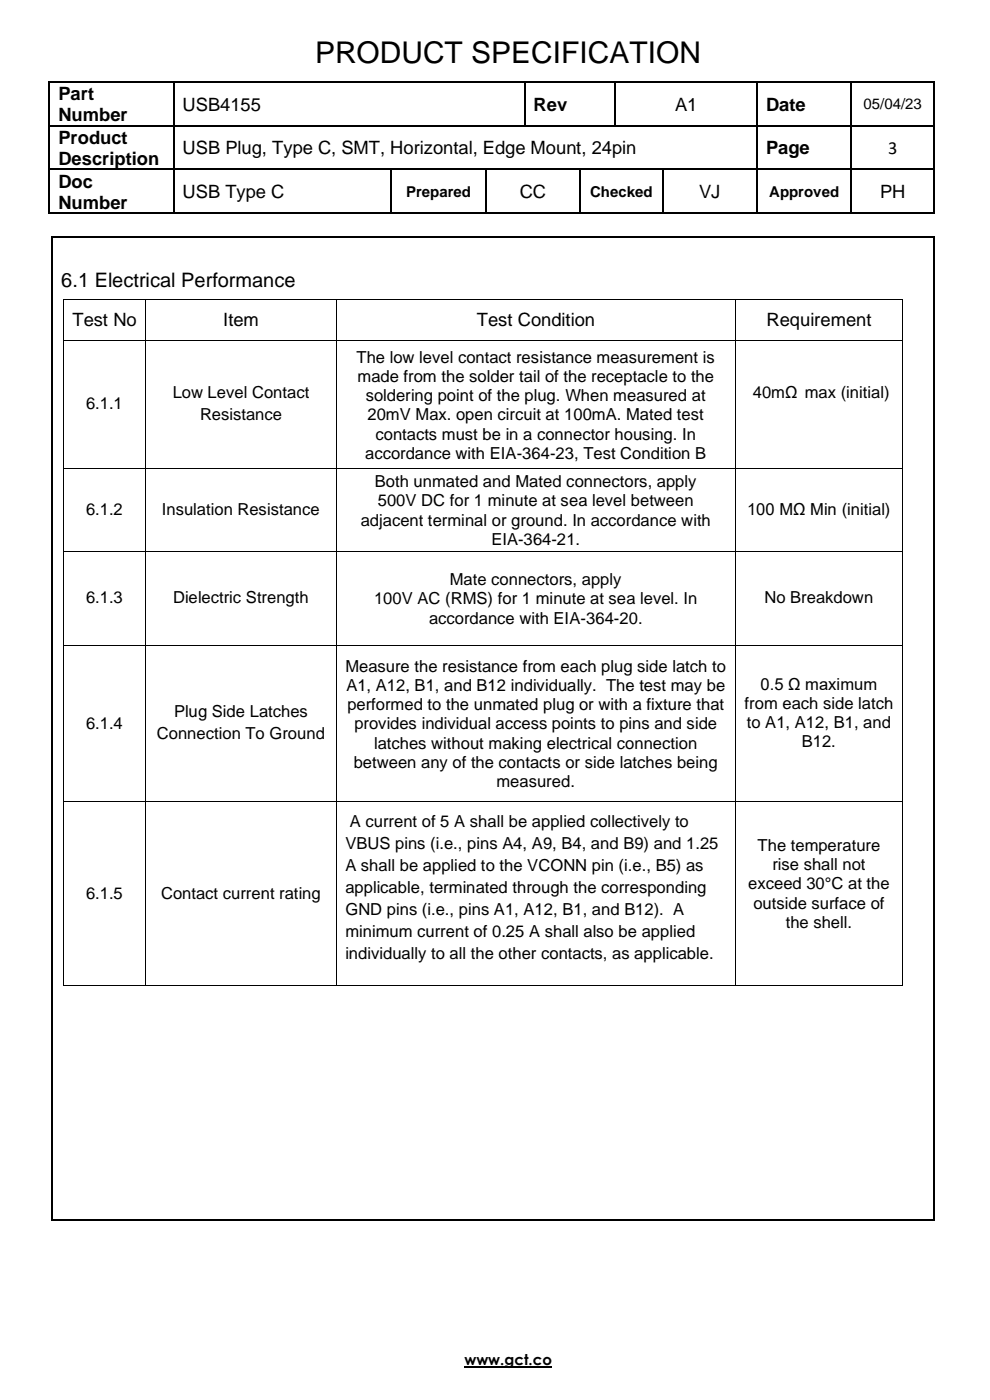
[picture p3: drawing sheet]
<svg xmlns="http://www.w3.org/2000/svg" width="210mm" height="297mm" viewBox="0 0 210 297" stroke-linecap="round" stroke-linejoin="round" font-family="sans-serif">
<defs><g id="words">
<text font-size="6.3" x="66.8" y="13.4">PRODUCT SPECIFICATION</text>
<text font-size="4.2" x="13" y="60.8">6.1 Electrical Performance</text>
<g font-size="3.9">
<text x="12.4" y="21.2">Part</text>
<text x="38.7" y="23.5">USB4155</text>
<text x="113.2" y="23.5">Rev</text>
<text x="143.2" y="23.5">A1</text>
<text x="162.5" y="23.5">Date</text>
<text x="12.4" y="25.7">Number</text>
<text x="12.4" y="30.5">Product</text>
<text x="12.4" y="35">Description</text>
<text x="38.7" y="32.7">USB Plug, Type C, SMT, Horizontal, Edge Mount, 24pin</text>
<text x="162.5" y="32.7">Page</text>
<text x="188.3" y="32.6">3</text>
<text x="12.4" y="39.8">Doc</text>
<text x="12.4" y="44.2">Number</text>
<text x="38.7" y="42">USB Type C</text>
<text x="110.2" y="42">CC</text>
<text x="148.3" y="42">VJ</text>
<text x="186.6" y="42">PH</text>
<text x="15.4" y="69.1">Test No</text>
<text x="47.3" y="69.1">Item</text>
<text x="101.2" y="69.1">Test Condition</text>
<text x="162.6" y="69.1">Requirement</text>
</g>
<g font-size="3.5">
<text x="75.6" y="77">The low level contact resistance measurement is</text>
<text x="75.8" y="81.1">made from the solder tail of the receptacle to the</text>
<text x="18.3" y="86.8">6.1.1</text>
<text x="36.6" y="84.5">Low Level Contact</text>
<text x="42.4" y="89.2">Resistance</text>
<text x="77.6" y="85.1">soldering point of the plug. When measured at</text>
<text x="78" y="89.2">20mV Max. open circuit at 100mA. Mated test</text>
<text x="159.7" y="84.5">40mΩ max (initial)</text>
<text x="79.6" y="93.2">contacts must be in a connector housing. In</text>
<text x="77.4" y="97.3">accordance with EIA-364-23, Test Condition B</text>
<text x="79.5" y="103.4">Both unmated and Mated connectors, apply</text>
<text x="80.2" y="107.4">500V DC for 1 minute at sea level between</text>
<text x="18.3" y="109.2">6.1.2</text>
<text x="34.3" y="109.2">Insulation Resistance</text>
<text x="76.5" y="111.5">adjacent terminal or ground. In accordance with</text>
<text x="158.4" y="109.2">100 MΩ Min (initial)</text>
<text x="104.2" y="115.5">EIA-364-21.</text>
<text x="95.4" y="124.1">Mate connectors, apply</text>
<text x="18.3" y="127.9">6.1.3</text>
<text x="36.7" y="127.9">Dielectric Strength</text>
<text x="79.4" y="128.2">100V AC (RMS) for 1 minute at sea level. In</text>
<text x="162.1" y="127.9">No Breakdown</text>
<text x="91" y="132.3">accordance with EIA-364-20.</text>
<text x="73.3" y="142.6">Measure the resistance from each plug side latch to</text>
<text x="73.5" y="146.6">A1, A12, B1, and B12 individually. The test may be</text>
<text x="161.3" y="146.3">0.5 Ω maximum</text>
<text x="18.3" y="154.7">6.1.4</text>
<text x="36.9" y="152.1">Plug Side Latches</text>
<text x="73.7" y="150.6">performed to the unmated plug or with a fixture that</text>
<text x="75.2" y="154.7">provides individual access points to pins and side</text>
<text x="157.9" y="150.3">from each side latch</text>
<text x="158.4" y="154.4">to A1, A12, B1, and</text>
<text x="33.3" y="156.7">Connection To Ground</text>
<text x="79.4" y="158.8">latches without making electrical connection</text>
<text x="170.1" y="158.5">B12.</text>
<text x="75" y="162.8">between any of the contacts or side latches being</text>
<text x="105.3" y="166.9">measured.</text>
<text x="74.2" y="175.5">A current of 5 A shall be applied collectively to</text>
<text x="73.3" y="180.1">VBUS pins (i.e., pins A4, A9, B4, and B9) and 1.25</text>
<text x="73.3" y="184.8">A shall be applied to the VCONN pin (i.e., B5) as</text>
<text x="160.7" y="180.6">The temperature</text>
<text x="163.8" y="184.6">rise shall not</text>
<text x="18.3" y="190.7">6.1.5</text>
<text x="34.2" y="190.7">Contact current rating</text>
<text x="73.3" y="189.4">applicable, terminated through the corresponding</text>
<text x="158.7" y="188.7">exceed 30°C at the</text>
<text x="73.3" y="194.1">GND pins (i.e., pins A1, A12, B1, and B12). A</text>
<text x="159.8" y="192.7">outside surface of</text>
<text x="166.7" y="196.8">the shell.</text>
<text x="73.3" y="198.8">minimum current of 0.25 A shall also be applied</text>
<text x="73.3" y="203.4">individually to all the other contacts, as applicable.</text>
</g>
<g font-size="3.2">
<text x="183.1" y="23.2">05/04/23</text>
<text x="86.1" y="41.7">Prepared</text>
<text x="125.2" y="41.7">Checked</text>
<text x="163.1" y="41.7">Approved</text>
<text x="98.5" y="289.6">www.gct.co</text>
</g>
</g></defs>
<g fill="#000">
<path d="M10.3 17.2h.4v.4h-.4z" fill-rule="evenodd"/>
<path d="M10.3 17.2h.4v.4h-.4z" fill-rule="evenodd"/>
<path d="M36.7 17.2h.3v.4h-.3z" fill-rule="evenodd"/>
<path d="M111.1 17.2h.3v.4h-.3z" fill-rule="evenodd"/>
<path d="M130.4 17.2h.3v.4h-.3z" fill-rule="evenodd"/>
<path d="M160.4 17.2h.3v.4h-.3z" fill-rule="evenodd"/>
<path d="M180.4 17.2h.4v.4h-.4z" fill-rule="evenodd"/>
<path d="M197.9 17.2h.3v.4h-.3z" fill-rule="evenodd"/>
<path d="M197.9 17.2h.3v.4h-.3z" fill-rule="evenodd"/>
<path d="M10.3 26.5h.4v.3h-.4z" fill-rule="evenodd"/>
<path d="M10.3 35.8h.4v.3h-.4z" fill-rule="evenodd"/>
<path d="M36.7 26.5h.3v.3h-.3z" fill-rule="evenodd"/>
<path d="M36.7 35.8h.3v.3h-.3z" fill-rule="evenodd"/>
<path d="M82.9 35.8h.3v.3h-.3z" fill-rule="evenodd"/>
<path d="M102.9 35.8h.3v.3h-.3z" fill-rule="evenodd"/>
<path d="M111.1 26.5h.3v.3h-.3z" fill-rule="evenodd"/>
<path d="M122.9 35.8h.3v.3h-.3z" fill-rule="evenodd"/>
<path d="M130.4 26.5h.3v.3h-.3z" fill-rule="evenodd"/>
<path d="M140.4 35.8h.4v.3h-.4z" fill-rule="evenodd"/>
<path d="M160.4 26.5h.3v.3h-.3z" fill-rule="evenodd"/>
<path d="M160.4 35.8h.3v.3h-.3z" fill-rule="evenodd"/>
<path d="M180.4 26.5h.4v.3h-.4z" fill-rule="evenodd"/>
<path d="M180.4 35.8h.4v.3h-.4z" fill-rule="evenodd"/>
<path d="M197.9 26.5h.3v.3h-.3z" fill-rule="evenodd"/>
<path d="M197.9 35.8h.3v.3h-.3z" fill-rule="evenodd"/>
<path d="M10.3 45.1h.4v.3h-.4z" fill-rule="evenodd"/>
<path d="M10.3 45.1h.4v.3h-.4z" fill-rule="evenodd"/>
<path d="M10.9 50.2h.4v.3h-.4z" fill-rule="evenodd"/>
<path d="M10.9 50.2h.4v.3h-.4z" fill-rule="evenodd"/>
<path d="M36.7 45.1h.3v.3h-.3z" fill-rule="evenodd"/>
<path d="M82.9 45.1h.3v.3h-.3z" fill-rule="evenodd"/>
<path d="M102.9 45.1h.3v.3h-.3z" fill-rule="evenodd"/>
<path d="M122.9 45.1h.3v.3h-.3z" fill-rule="evenodd"/>
<path d="M140.4 45.1h.4v.3h-.4z" fill-rule="evenodd"/>
<path d="M160.4 45.1h.3v.3h-.3z" fill-rule="evenodd"/>
<path d="M180.4 45.1h.4v.3h-.4z" fill-rule="evenodd"/>
<path d="M197.9 45.1h.3v.3h-.3z" fill-rule="evenodd"/>
<path d="M197.9 45.1h.3v.3h-.3z" fill-rule="evenodd"/>
<path d="M197.9 50.2h.3v.3h-.3z" fill-rule="evenodd"/>
<path d="M197.9 50.2h.3v.3h-.3z" fill-rule="evenodd"/>
<path d="M13.3 63.5h.2v.2h-.2z" fill-rule="evenodd"/>
<path d="M13.3 63.5h.2v.2h-.2z" fill-rule="evenodd"/>
<path d="M13.3 72.2h.2v.2h-.2z" fill-rule="evenodd"/>
<path d="M30.8 63.5h.2v.2h-.2z" fill-rule="evenodd"/>
<path d="M30.8 72.2h.2v.2h-.2z" fill-rule="evenodd"/>
<path d="M71.3 63.5h.1v.2h-.1z" fill-rule="evenodd"/>
<path d="M71.3 72.2h.1v.2h-.1z" fill-rule="evenodd"/>
<path d="M155.9 63.5h.2v.2h-.2z" fill-rule="evenodd"/>
<path d="M155.9 72.2h.2v.2h-.2z" fill-rule="evenodd"/>
<path d="M191.3 63.5h.2v.2h-.2z" fill-rule="evenodd"/>
<path d="M191.3 63.5h.2v.2h-.2z" fill-rule="evenodd"/>
<path d="M191.3 72.2h.2v.2h-.2z" fill-rule="evenodd"/>
<path d="M13.3 99.4h.2v.1h-.2z" fill-rule="evenodd"/>
<path d="M30.8 99.4h.2v.1h-.2z" fill-rule="evenodd"/>
<path d="M71.3 99.4h.1v.1h-.1z" fill-rule="evenodd"/>
<path d="M155.9 99.4h.2v.1h-.2z" fill-rule="evenodd"/>
<path d="M191.3 99.4h.2v.1h-.2z" fill-rule="evenodd"/>
<path d="M13.3 116.9h.2v.1h-.2z" fill-rule="evenodd"/>
<path d="M30.8 116.9h.2v.1h-.2z" fill-rule="evenodd"/>
<path d="M71.3 116.9h.1v.1h-.1z" fill-rule="evenodd"/>
<path d="M155.9 116.9h.2v.1h-.2z" fill-rule="evenodd"/>
<path d="M191.3 116.9h.2v.1h-.2z" fill-rule="evenodd"/>
<path d="M13.3 136.8h.2v.2h-.2z" fill-rule="evenodd"/>
<path d="M30.8 136.8h.2v.2h-.2z" fill-rule="evenodd"/>
<path d="M71.3 136.8h.1v.2h-.1z" fill-rule="evenodd"/>
<path d="M155.9 136.8h.2v.2h-.2z" fill-rule="evenodd"/>
<path d="M191.3 136.8h.2v.2h-.2z" fill-rule="evenodd"/>
<path d="M13.3 169.9h.2v.1h-.2z" fill-rule="evenodd"/>
<path d="M30.8 169.9h.2v.1h-.2z" fill-rule="evenodd"/>
<path d="M71.3 169.9h.1v.1h-.1z" fill-rule="evenodd"/>
<path d="M155.9 169.9h.2v.1h-.2z" fill-rule="evenodd"/>
<path d="M191.3 169.9h.2v.1h-.2z" fill-rule="evenodd"/>
<path d="M13.3 208.9h.2v.1h-.2z" fill-rule="evenodd"/>
<path d="M13.3 208.9h.2v.1h-.2z" fill-rule="evenodd"/>
<path d="M30.8 208.9h.2v.1h-.2z" fill-rule="evenodd"/>
<path d="M71.3 208.9h.1v.1h-.1z" fill-rule="evenodd"/>
<path d="M155.9 208.9h.2v.1h-.2z" fill-rule="evenodd"/>
<path d="M191.3 208.9h.2v.1h-.2z" fill-rule="evenodd"/>
<path d="M191.3 208.9h.2v.1h-.2z" fill-rule="evenodd"/>
<path d="M10.9 258.6h.4v.4h-.4z" fill-rule="evenodd"/>
<path d="M10.9 258.6h.4v.4h-.4z" fill-rule="evenodd"/>
<path d="M197.9 258.6h.3v.4h-.3z" fill-rule="evenodd"/>
<path d="M197.9 258.6h.3v.4h-.3z" fill-rule="evenodd"/>
</g>
<g fill="none" stroke="#000" stroke-width=".34">
<path d="M10.5 17.6v8.9M10.7 17.4h26M36.8 17.6v8.9M37 17.4h74.1M111.3 17.6v8.9M111.4 17.4h19M130.7 17.4h29.7M160.6 17.6v8.9M160.7 17.4h19.7M180.6 17.6v8.9M180.8 17.4h17.1M198.1 17.6v8.9"/>
<path d="M10.5 26.8v9M10.5 36.1v9M10.7 26.7h26M10.7 35.9h26M36.8 26.8v9M36.8 36.1v9M37 26.7h74.1M37 35.9h45.9M83 36.1v9M83.2 35.9h19.7M103 36.1v9M103.2 35.9h19.7"/>
<path d="M111.4 26.7h19M123 36.1v9M123.2 35.9h17.2M130.7 26.7h29.7M140.6 36.1v9M140.8 35.9h19.6M160.6 26.8v9M160.6 36.1v9M160.7 26.7h19.7M160.7 35.9h19.7M180.6 26.8v9M180.6 36.1v9"/>
<path d="M180.8 26.7h17.1M180.8 35.9h17.1M198.1 26.8v9M198.1 36.1v9M10.7 45.3h26M11.1 50.5v208.1M11.3 50.3h186.6M37 45.3h45.9M83.2 45.3h19.7M103.2 45.3h19.7M123.2 45.3h17.2M140.8 45.3h19.6"/>
<path d="M160.7 45.3h19.7M180.8 45.3h17.1M198.1 50.5v208.1M11.3 258.8h186.6"/>
</g>
<path d="M130.5 17.6v8.9" fill="none" stroke="#000" stroke-width=".35"/>
<path d="M98.5 290h18.5" fill="none" stroke="#000" stroke-width=".3"/>
<g fill="none" stroke="#000" stroke-width=".21">
<path d="M13.4 63.7v8.5M13.4 72.4v27M13.5 63.6h17.3M13.5 72.3h17.3M30.9 63.7v8.5M30.9 72.4v27M31 63.6h40.3M31 72.3h40.3M71.3 63.7v8.5M71.3 72.4v27M71.4 63.6h84.5M71.4 72.3h84.5"/>
<path d="M156 63.7v8.5M156 72.4v27M156.1 63.6h35.2M156.1 72.3h35.2M191.4 63.7v8.5M191.4 72.4v27M13.4 99.5v17.4M13.5 99.5h17.3M30.9 99.5v17.4M31 99.5h40.3M71.3 99.5v17.4M71.4 99.5h84.5"/>
<path d="M156 99.5v17.4M156.1 99.5h35.2M191.4 99.5v17.4M13.4 117v19.8M13.5 116.9h17.3M30.9 117v19.8M31 116.9h40.3M71.3 117v19.8M71.4 116.9h84.5M156 117v19.8M156.1 116.9h35.2M191.4 117v19.8"/>
<path d="M13.4 137v32.9M13.5 136.9h17.3M30.9 137v32.9M31 136.9h40.3M71.3 137v32.9M71.4 136.9h84.5M156 137v32.9M156.1 136.9h35.2M191.4 137v32.9M13.4 170v38.9M13.5 170h17.3M30.9 170v38.9"/>
<path d="M31 170h40.3M71.3 170v38.9M71.4 170h84.5M156 170v38.9M156.1 170h35.2M191.4 170v38.9M13.5 208.9h17.3M31 208.9h40.3M71.4 208.9h84.5M156.1 208.9h35.2"/>
</g>
<use href="#words"/>
</svg>
